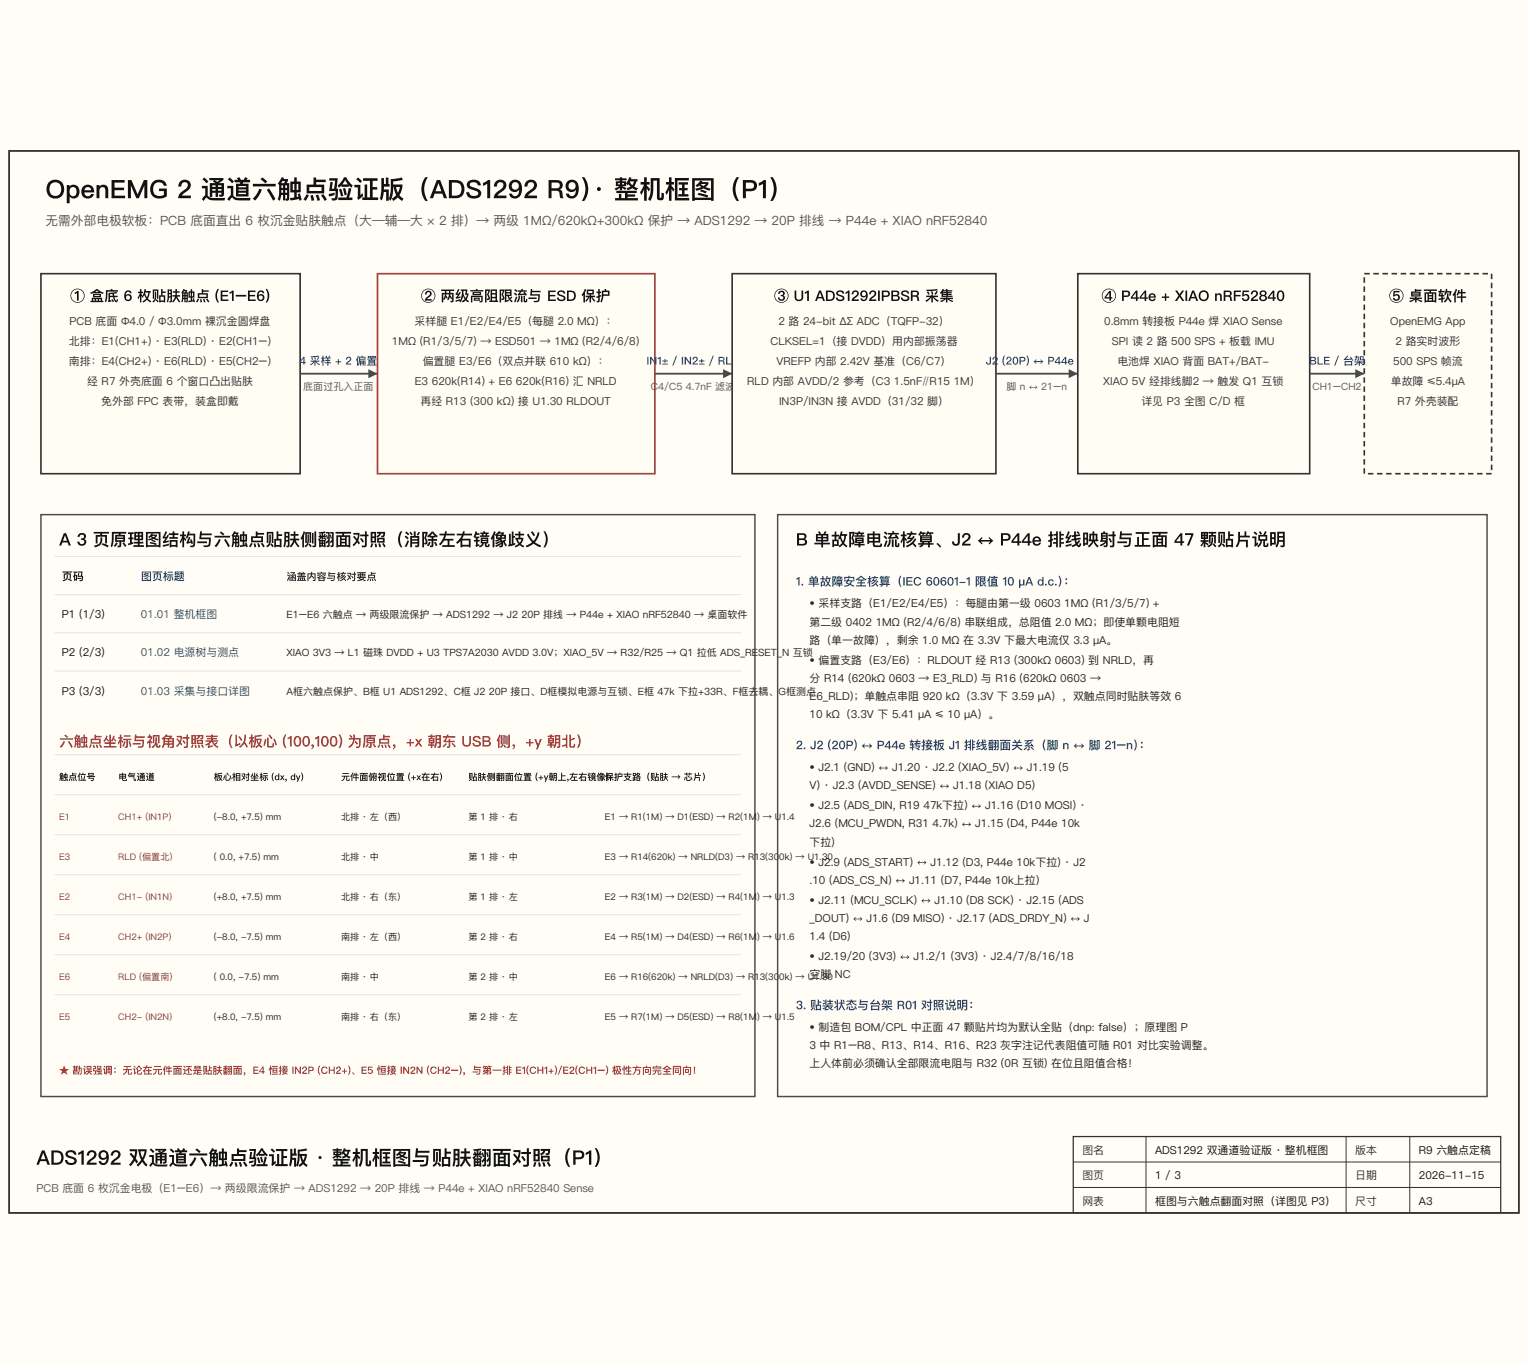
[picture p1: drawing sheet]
<svg xmlns="http://www.w3.org/2000/svg" width="444mm" height="397mm" viewBox="0 0 444 397" stroke-linecap="round" stroke-linejoin="round" font-family="sans-serif">
<defs><g id="words">
<g font-size="7.4" fill="#111">
<text x="13.2" y="57.7">OpenEMG 2 通道六触点验证版（ADS1292 R9） 整机框图（P1）</text>
<text x="172.4" y="57.7">·</text>
</g>
<text font-size="5.8" fill="#111" x="10.6" y="338.9">ADS1292 双通道六触点验证版 · 整机框图与贴肤翻面对照（P1）</text>
<g font-size="5" fill="#111">
<text x="17.2" y="158.7">A 3 页原理图结构与六触点贴肤侧翻面对照（消除左右镜像歧义）</text>
<text x="231.5" y="158.7">B 单故障电流核算、J2 ↔ P44e 排线映射与正面 47 颗贴片 说明</text>
</g>
<g font-size="4.2" fill="#111">
<text x="20.4" y="87.6">① 盒底 6 枚贴肤触点 (E1–E6)</text>
<text x="122.5" y="87.6">② 两级高阻限流与 ESD 保护</text>
<text x="225.2" y="87.6">③ U1 ADS1292IPBSR 采集</text>
<text x="320.5" y="87.6">④ P44e + XIAO nRF52840</text>
<text x="404.1" y="87.6">⑤ 桌面软件</text>
</g>
<text font-size="4.2" fill="#a8322d" x="17.2" y="217.2">六触点坐标与视角对照表（以板心 (100,100) 为原点，+x 朝东 USB 侧，+y 朝北）</text>
<text font-size="3.7" fill="#555" x="13.2" y="65.6">无需外部电极软板：PCB 底面直出 6 枚沉金贴肤触点（大—辅—大 × 2 排）→ 两级 1MΩ/620kΩ+300kΩ 保护 → ADS1292 → 20P 排线 → P44e + XIAO nRF52840</text>
<g font-size="3.4" fill="#1d3f9a">
<text x="231.5" y="170.4">1. 单故障安全核算（IEC 60601-1 限值 10 µA d.c.）</text>
<text x="309.3" y="170.4">：</text>
<text x="231.5" y="218">2. J2 (20P) ↔ P44e 转接板 J1 排线翻面关系（脚 n ↔ 脚 21−n）</text>
<text x="331.3" y="218">：</text>
<text x="231.5" y="293.7">3. 贴装状态与台架 R01 对照说明：</text>
</g>
<g font-size="3.2" fill="#333">
<text x="20.2" y="94.5">PCB 底面 Φ4.0 / Φ3.0mm 裸沉金圆焊盘</text>
<text x="120.6" y="94.5">采样腿 E1/E2/E4/E5（每腿 2.0 MΩ）：</text>
<text x="226.4" y="94.5">2 路 24-bit ΔΣ ADC（TQFP-32）</text>
<text x="321.2" y="94.5">0.8mm 转接板 P44e 焊 XIAO Sense</text>
<text x="404.4" y="94.5">OpenEMG App</text>
<text x="20.1" y="100.3">北排：E1(CH1+) · E3(RLD) · E2(CH1−)</text>
<text x="114" y="100.3">1MΩ (R1/3/5/7) → ESD501 → 1MΩ (R2/4/6/8)</text>
<text x="224.1" y="100.3">CLKSEL=1（接 DVDD）用内部振荡器</text>
<text x="323.4" y="100.3">SPI 读 2 路 500 SPS + 板载 IMU</text>
<text x="406" y="100.3">2 路实时波形</text>
<text x="20.1" y="106.1">南排：E4(CH2+) · E6(RLD) · E5(CH2−)</text>
<text x="123" y="106.1">偏置腿 E3/E6（双点并联 610 kΩ）：</text>
<text x="225.9" y="106.1">VREFP 内部 2.42V 基准（C6/C7）</text>
<text x="325" y="106.1">电池焊 XIAO 背面 BAT+/BAT-</text>
<text x="405.3" y="106.1">500 SPS 帧流</text>
<text x="25.3" y="111.9">经 R7 外壳底面 6 个窗口 凸出贴肤</text>
<text x="120.6" y="111.9">E3</text>
<text x="125.6" y="111.9">620k(R14) + E6</text>
<text x="150.1" y="111.9">620k(R16) 汇 NRLD</text>
<text x="217.4" y="111.9">RLD 内部 AVDD/2 参考（C3</text>
<text x="260" y="111.9">1.5nF∥R15</text>
<text x="277.4" y="111.9">1M）</text>
<text x="320.9" y="111.9">XIAO 5V 经排线脚2 → 触发 Q1 互锁</text>
<text x="404.6" y="111.9">单故障 ≤5.4µA</text>
<text x="29.5" y="117.7">免外部 FPC 表带，装盒即戴</text>
<text x="122.3" y="117.7">再经 R13 (300 kΩ) 接 U1.30 RLDOUT</text>
<text x="226.6" y="117.7">IN3P/IN3N 接 AVDD（31/32 脚）</text>
<text x="332" y="117.7">详见 P3 全图 C/D 框</text>
<text x="406.5" y="117.7">R7 外壳装配</text>
<text x="314.9" y="335.8">图名</text>
<text x="394.2" y="335.8">版本</text>
<text x="314.9" y="343.2">图页</text>
<text x="394.2" y="343.2">日 期</text>
<text x="314.9" y="350.6">网 表</text>
<text x="394.2" y="350.6">尺寸</text>
</g>
<g font-size="3.2" fill="#1d3f9a">
<text x="87.1" y="106.1">4 采样 + 2 偏置</text>
<text x="188.1" y="106.1">IN</text>
<text x="191.2" y="106.1">1± / IN2± / RLD</text>
<text x="286.8" y="106.1">J2</text>
<text x="291.5" y="106.1">(20P) ↔ P44e J1</text>
<text x="380.9" y="106.1">BLE / 台架</text>
<text x="41" y="168.8">图页标题</text>
<text x="41" y="179.9">01.01 整机框图</text>
<text x="41" y="191">01.02 电源树与测点</text>
<text x="41" y="202.1">01.03 采集与接口 详图</text>
</g>
<g font-size="3.2" fill="#111">
<text x="18" y="168.8">页码</text>
<text x="18" y="179.9">P1 (1/3)</text>
<text x="18" y="191">P2 (2/3)</text>
<text x="18" y="202.1">P3 (3/3)</text>
<text x="336" y="335.8">ADS1292 双通道验证版 · 整机框图</text>
<text x="412.7" y="335.8">R9 六触点定稿</text>
<text x="336" y="343.2">1 / 3</text>
<text x="412.7" y="343.2">2026-11-15</text>
<text x="336" y="350.6">框图与六触点翻面对照（详图见 P3）</text>
<text x="412.7" y="350.6">A3</text>
</g>
<g font-size="3.2" fill="#222">
<text x="235.5" y="176.7">• 采样支路（E1/E2/E4/E5）：每腿由第一级 0603</text>
<text x="309.6" y="176.7">1MΩ (R1/3/5/7) +</text>
<text x="235.5" y="182">第二级 0402</text>
<text x="254.7" y="182">1MΩ (R2/4/6/8) 串联组成，总阻值 2.0 MΩ；即使单颗电阻短</text>
<text x="235.5" y="187.3">路（单一故障），剩余 1.0 MΩ 在 3.3V 下最大电流仅 3.3 µA。</text>
<text x="235.5" y="193.1">• 偏置支路（E3/E6）：RLDOUT 经 R13 (300kΩ 0603) 到 NRLD，再</text>
<text x="235.5" y="198.4">分 R14 (620kΩ 0603 → E3_RLD) 与 R16 (620kΩ 0603 →</text>
<text x="235.5" y="203.7">E6_RLD)；单触点串阻 920 kΩ（3.3V 下 3.59 µA），双触点同时贴肤等效 6</text>
<text x="235.5" y="209">10 kΩ（3.3V 下 5.41 µA ≤ 10 µA）。</text>
<text x="235.5" y="224.4">• J2.1 (GND) ↔ J1.20 · J2.2 (XIAO_5V) ↔ J1.19 (5</text>
<text x="235.5" y="229.7">V) · J2.3 (AVDD_SENSE) ↔ J1.18 (XIAO D5)</text>
<text x="235.5" y="235.5">• J2.5 (ADS_DIN, R19</text>
<text x="268.6" y="235.5">47k下拉) ↔ J1.16 (D10 MOSI) ·</text>
<text x="235.5" y="240.8">J2.6 (MCU_PWDN, R31</text>
<text x="271.3" y="240.8">4.7k) ↔ J1.15 (D4, P44e 10k</text>
<text x="235.5" y="246.1">下拉)</text>
<text x="235.5" y="251.9">• J2.9 (ADS_START) ↔ J1.12 (D3, P44e 10k下拉) · J2</text>
<text x="235.5" y="257.2">.10 (ADS_CS_N) ↔ J1.11 (D7, P44e 10k上拉)</text>
<text x="235.5" y="263">• J2.11 (MCU_SCLK) ↔ J1.10 (D8 SCK) · J2.15 (ADS</text>
<text x="235.5" y="268.3">_DOUT) ↔ J1.6 (D9 MISO) · J2.17 (ADS_DRDY_N) ↔ J</text>
<text x="235.5" y="273.6">1.4 (D6)</text>
<text x="235.5" y="279.4">• J2.19/20 (3V3) ↔ J1.2/1 (3V3) · J2.4/7/8/16/18</text>
<text x="235.5" y="284.7">空脚 NC</text>
<text x="235.5" y="300">• 制造包 BOM/CPL 中正面 47 颗贴片均为默认全贴（dnp: false）；原理图 P</text>
<text x="235.5" y="305.3">3 中 R1–R8、R13、R14、R16、R23 灰字注记代表阻值可随 R01 对比实验调整。</text>
<text x="235.5" y="310.6">上人体前必须确认全部限流电阻与 R32 (0R 互锁) 在位且阻值合格！</text>
</g>
<text font-size="3.2" fill="#555" x="10.6" y="346.9">PCB 底面 6 枚沉金电极（E1–E6）→ 两级限流保护 → ADS1292 → 20P 排线 → P44e + XIAO nRF52840 Sense</text>
<g font-size="2.9" fill="#555">
<text x="88.2" y="113.5">底面过孔入正面</text>
<text x="189.4" y="113.5">C4/C5</text>
<text x="199.5" y="113.5">4.7nF 滤波</text>
<text x="292.8" y="113.5">脚 n ↔ 21−n</text>
<text x="381.8" y="113.5">CH1–CH2</text>
</g>
<g font-size="2.9" fill="#222">
<text x="83.3" y="168.8">涵盖内容与核对要点</text>
<text x="83.3" y="179.9">E1–E6 六触点 → 两级限流保护 → ADS1292 → J2</text>
<text x="151.7" y="179.9">20P 排线 → P44e + XIAO nRF52840 → 桌面软件</text>
<text x="83.3" y="191">XIAO 3V3 → L1 磁珠 DVDD + U3 TPS7A2030 AVDD 3.0V；XIAO_5V → R32/R25 → Q1 拉低 ADS_RESET_N 互锁</text>
<text x="83.3" y="202.1">A框六触点保护、B框 U1 ADS1292、C框 J2</text>
<text x="142.2" y="202.1">20P 接口 、D框模拟电源与互锁、E框 47k 下拉+33R、F框去耦、G框测点</text>
</g>
<text font-size="2.9" fill="#a8322d" x="17.2" y="312.5">★ 勘误强调：无论在元件面还是贴肤翻面，E4 恒接 IN2P (CH2+)、E5 恒接 IN2N (CH2−)，与第一排 E1(CH1+)/E2(CH1−) 极性方向完全同向！</text>
<g font-size="2.6" fill="#111">
<text x="17.2" y="227">触点位号</text>
<text x="34.4" y="227">电气通道</text>
<text x="62.2" y="227">板心相对坐标 (dx, dy)</text>
<text x="99.2" y="227">元件面俯视位置 (+x在右)</text>
<text x="136.3" y="227">贴肤侧翻面位置 (+y朝上,左右镜像保护支路（贴肤 → 芯片 ）</text>
<text x="176.1" y="227">)</text>
</g>
<g font-size="2.6" fill="#a8322d">
<text x="17.2" y="238.7">E1</text>
<text x="34.4" y="238.7">CH1+ (IN1P)</text>
<text x="17.2" y="250.3">E3</text>
<text x="34.4" y="250.3">RLD (偏置北)</text>
<text x="17.2" y="261.9">E2</text>
<text x="34.4" y="261.9">CH1- (IN1N)</text>
<text x="17.2" y="273.6">E4</text>
<text x="34.4" y="273.6">CH2+ (IN2P)</text>
<text x="17.2" y="285.2">E6</text>
<text x="34.4" y="285.2">RLD (偏置南)</text>
<text x="17.2" y="296.9">E5</text>
<text x="34.4" y="296.9">CH2- (IN2N)</text>
</g>
<g font-size="2.6" fill="#222">
<text x="62.2" y="238.7">(-8.0, +7.5) mm</text>
<text x="99.2" y="238.7">北排 · 左（西）</text>
<text x="136.3" y="238.7">第 1 排 · 右</text>
<text x="175.9" y="238.7">E1 → R1(1M) → D1(ESD) → R2(1M</text>
<text x="220.1" y="238.7">) → U1.4</text>
<text x="62.2" y="250.3">( 0.0, +7.5) mm</text>
<text x="99.2" y="250.3">北排 · 中</text>
<text x="136.3" y="250.3">第 1 排 · 中</text>
<text x="175.9" y="250.3">E3 → R14(620k) → NRLD(D3) → R13(300k) → U1.30</text>
<text x="62.2" y="261.9">(+8.0, +7.5) mm</text>
<text x="99.2" y="261.9">北排 · 右（东）</text>
<text x="136.3" y="261.9">第 1 排 · 左</text>
<text x="175.9" y="261.9">E2 → R3(1M) → D2(ESD) → R4(1M</text>
<text x="220.1" y="261.9">) → U1.3</text>
<text x="62.2" y="273.6">(-8.0, -7.5) mm</text>
<text x="99.2" y="273.6">南排 · 左（西）</text>
<text x="136.3" y="273.6">第 2 排 · 右</text>
<text x="175.9" y="273.6">E4 → R5(1M) → D4(ESD) → R6(1M</text>
<text x="220.1" y="273.6">) → U1.6</text>
<text x="62.2" y="285.2">( 0.0, -7.5) mm</text>
<text x="99.2" y="285.2">南排 · 中</text>
<text x="136.3" y="285.2">第 2 排 · 中</text>
<text x="175.9" y="285.2">E6 → R16(620k) → NRLD(D3) → R13(300k) → U1.30</text>
<text x="62.2" y="296.9">(+8.0, -7.5) mm</text>
<text x="99.2" y="296.9">南排 · 右（东）</text>
<text x="136.3" y="296.9">第 2 排 · 左</text>
<text x="175.9" y="296.9">E5 → R7(1M) → D5(ESD) → R8(1M</text>
<text x="220.1" y="296.9">) → U1.5</text>
</g>
</g></defs>
<g fill="#fffdf6">
<path d="M0 0h444.5v396.9h-444.5z"/>
<path d="M0 41.3h444.5v314.3h-444.5z"/>
</g>
<path d="M2.6 43.9h439.3v309.1h-439.3z" fill="none" stroke="#333" stroke-width=".53"/>
<path d="M11.9 79.6h75.4v58.2h-75.4z" fill="#fffdf4"/>
<path d="M11.9 79.6h75.4v58.2h-75.4z" fill="none" stroke="#333" stroke-width=".48"/>
<path d="M87.3 108.7h22.5" fill="none" stroke="#1f8a3a" stroke-width=".53"/>
<path d="M107.2 107.4l2.6 1.3-2.6 1.4z" fill="#1f8a3a"/>
<path d="M109.8 79.6h80.7v58.2h-80.7z" fill="#fffdf4"/>
<path d="M109.8 79.6h80.7v58.2h-80.7z" fill="none" stroke="#a8322d" stroke-width=".48"/>
<path d="M190.5 108.7h22.5" fill="none" stroke="#1f8a3a" stroke-width=".53"/>
<path d="M210.3 107.4l2.7 1.3-2.7 1.4z" fill="#1f8a3a"/>
<path d="M213 79.6h76.7v58.2h-76.7z" fill="#fffdf4"/>
<path d="M213 79.6h76.7v58.2h-76.7z" fill="none" stroke="#333" stroke-width=".48"/>
<path d="M289.7 108.7h23.8" fill="none" stroke="#1f8a3a" stroke-width=".53"/>
<path d="M310.9 107.4l2.6 1.3-2.6 1.4z" fill="#1f8a3a"/>
<path d="M313.5 79.6h67.5v58.2h-67.5z" fill="#fffdf4"/>
<path d="M313.5 79.6h67.5v58.2h-67.5z" fill="none" stroke="#333" stroke-width=".48"/>
<path d="M381 108.7h15.9" fill="none" stroke="#1f8a3a" stroke-width=".53"/>
<path d="M394.2 107.4l2.7 1.3-2.7 1.4z" fill="#1f8a3a"/>
<path d="M396.9 79.6h37v58.2h-37z" fill="#fffdf4"/>
<path d="M399.5 79.4h1.6v.5h-1.6zM402.2 79.4h1.6v.5h-1.6zM404.8 79.4h1.6v.5h-1.6zM407.5 79.4h1.5v.5h-1.5zM410.1 79.4h1.6v.5h-1.6zM412.7 79.4h1.6v.5h-1.6zM415.4 79.4h1.6v.5h-1.6zM418 79.4h1.6v.5h-1.6zM420.7 79.4h1.6v.5h-1.6zM423.3 79.4h1.6v.5h-1.6zM426 79.4h1.6v.5h-1.6zM428.6 79.4h1.6v.5h-1.6zM431.3 79.4h1.6v.5h-1.6zM433.7 79.6h.5v1.6h-.5zM433.7 82.3h.5v1.6h-.5zM433.7 84.9h.5v1.6h-.5zM433.7 87.6h.5v1.6h-.5zM433.7 90.2h.5v1.6h-.5zM433.7 92.9h.5v1.6h-.5zM433.7 95.5h.5v1.6h-.5zM433.7 98.2h.5v1.5h-.5zM433.7 100.8h.5v1.6h-.5zM433.7 103.5h.5v1.5h-.5zM433.7 106.1h.5v1.6h-.5zM433.7 108.7h.5v1.6h-.5zM433.7 111.4h.5v1.6h-.5zM433.7 114h.5v1.6h-.5zM433.7 116.7h.5v1.6h-.5zM433.7 119.3h.5v1.6h-.5zM433.7 122h.5v1.6h-.5zM433.7 124.6h.5v1.6h-.5zM433.7 127.3h.5v1.6h-.5zM433.7 129.9h.5v1.6h-.5zM433.7 132.6h.5v1.5h-.5zM433.7 135.2h.5v1.6h-.5zM432.3 137.6h1.6v.5h-1.6zM429.7 137.6h1.6v.5h-1.6zM427 137.6h1.6v.5h-1.6zM424.4 137.6h1.6v.5h-1.6zM421.7 137.6h1.6v.5h-1.6zM419.1 137.6h1.6v.5h-1.6zM416.5 137.6h1.5v.5h-1.5zM413.8 137.6h1.6v.5h-1.6zM411.2 137.6h1.5v.5h-1.5zM408.5 137.6h1.6v.5h-1.6zM405.9 137.6h1.6v.5h-1.6zM403.2 137.6h1.6v.5h-1.6zM400.6 137.6h1.6v.5h-1.6zM397.9 137.6h1.6v.5h-1.6zM396.6 136.3h.5v1.5h-.5zM396.6 133.6h.5v1.6h-.5zM396.6 131h.5v1.6h-.5zM396.6 128.3h.5v1.6h-.5zM396.6 125.7h.5v1.6h-.5zM396.6 123h.5v1.6h-.5zM396.6 120.4h.5v1.6h-.5zM396.6 117.7h.5v1.6h-.5zM396.6 115.1h.5v1.6h-.5zM396.6 112.4h.5v1.6h-.5zM396.6 109.8h.5v1.6h-.5zM396.6 107.2h.5v1.5h-.5zM396.6 104.5h.5v1.6h-.5zM396.6 101.9h.5v1.6h-.5zM396.6 99.2h.5v1.6h-.5zM396.6 96.6h.5v1.6h-.5zM396.6 93.9h.5v1.6h-.5zM396.6 91.3h.5v1.6h-.5zM396.6 88.6h.5v1.6h-.5zM396.6 86h.5v1.6h-.5zM396.6 83.3h.5v1.6h-.5zM396.6 80.7h.5v1.6h-.5zM396.9 79.4h1.6v.5h-1.6z" fill="#333"/>
<path d="M11.9 149.8h207.7v169.3h-207.7zM226.2 149.8h206.4v169.3h-206.4z" fill="none" stroke="#4a4a4a" stroke-width=".42"/>
<path d="M15.9 161.9h199.7M15.9 173h199.7M15.9 184.1h199.7M15.9 195.3h199.7M15.9 219.6h199.7M15.9 231.2h199.7M15.9 242.9h199.7M15.9 254.5h199.7M15.9 266.2h199.7M15.9 277.8h199.7M15.9 289.5h199.7" fill="none" stroke="#e0e4ea" stroke-width=".29"/>
<path d="M312.2 330.7h124.4v22.3h-124.4z" fill="none" stroke="#333" stroke-width=".37"/>
<path d="M312.2 338.1h124.4M333.4 330.7v22.3M391.6 330.7v22.3M410.1 330.7v22.3M312.2 345.5h124.4" fill="none" stroke="#333" stroke-width=".29"/>
<use href="#words"/>
</svg>
